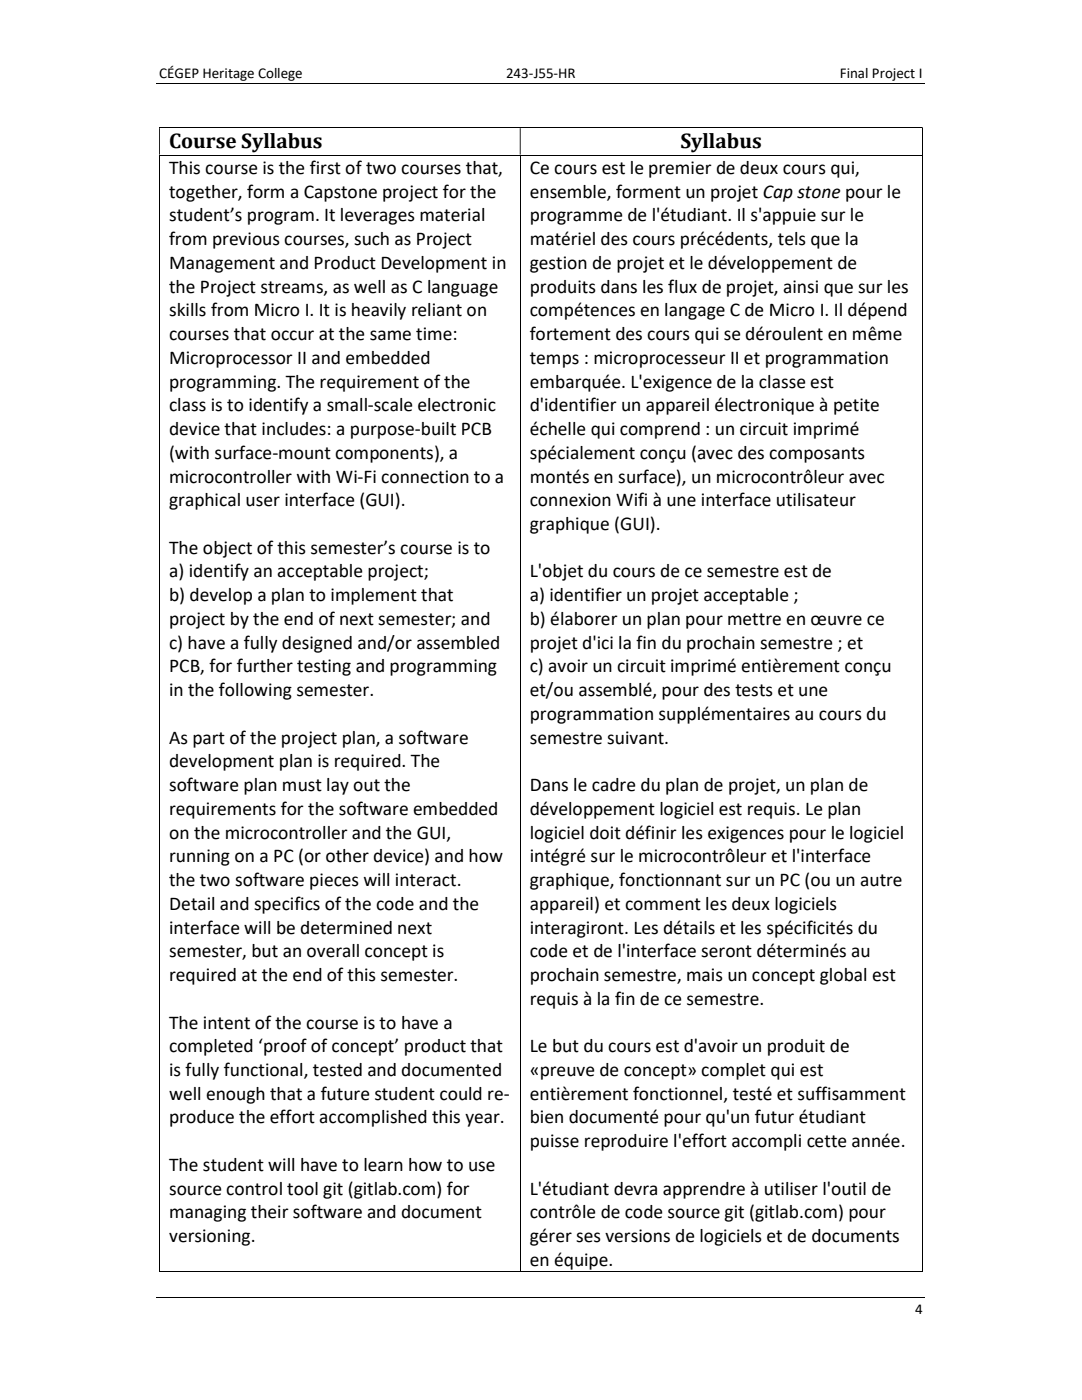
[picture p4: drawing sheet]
<svg xmlns="http://www.w3.org/2000/svg" width="216mm" height="279mm" viewBox="0 0 216 279" stroke-linecap="round" stroke-linejoin="round" font-family="sans-serif">
<defs><g id="words">
<g font-size="4.2">
<text x="33.7" y="29.6">Course Syllabus</text>
<text x="135.8" y="29.6">Syllabus</text>
</g>
<g font-size="3.9">
<text x="33.7" y="34.7">This course is the first of two courses that,</text>
<text x="105.7" y="34.7">Ce cours est le premier de deux cours qui,</text>
<text x="33.7" y="39.5">together, form a Capstone project for the</text>
<text x="105.7" y="39.5">ensemble, forment un projet Cap stone pour le</text>
<text x="33.7" y="44.2">student’s program. It leverages material</text>
<text x="105.7" y="44.2">programme de l'étudiant. Il s'appuie sur le</text>
<text x="33.7" y="48.9">from previous courses, such as Project</text>
<text x="33.7" y="53.7">Management and Product Development in</text>
<text x="105.7" y="48.9">matériel des cours précédents, tels que la</text>
<text x="105.7" y="53.7">gestion de projet et le développement de</text>
<text x="33.7" y="58.4">the Project streams, as well as C language</text>
<text x="105.7" y="58.4">produits dans les flux de projet, ainsi que sur les</text>
<text x="33.7" y="63.2">skills from Micro I. It is heavily reliant on</text>
<text x="105.7" y="63.2">compétences en langage C de Micro I. Il dépend</text>
<text x="33.7" y="67.9">courses that occur at the same time:</text>
<text x="105.7" y="67.9">fortement des cours qui se déroulent en même</text>
<text x="33.7" y="72.6">Microprocessor II and embedded</text>
<text x="33.7" y="77.3">programming. The requirement of the</text>
<text x="105.7" y="72.6">temps : microprocesseur II et programmation</text>
<text x="105.7" y="77.3">embarquée. L'exigence de la classe est</text>
<text x="33.7" y="82.1">class is to identify a small-scale electronic</text>
<text x="105.7" y="82.1">d'identifier un appareil électronique à petite</text>
<text x="33.7" y="86.8">device that includes: a purpose-built PCB</text>
<text x="105.7" y="86.8">échelle qui comprend : un circuit imprimé</text>
<text x="33.7" y="91.6">(with surface-mount components), a</text>
<text x="105.7" y="91.6">spécialement conçu (avec des composants</text>
<text x="33.7" y="96.3">microcontroller with Wi-Fi connection to a</text>
<text x="33.7" y="101">graphical user interface (GUI).</text>
<text x="105.7" y="96.3">montés en surface), un microcontrôleur avec</text>
<text x="105.7" y="101">connexion Wifi à une interface utilisateur</text>
<text x="105.7" y="105.8">graphique (GUI).</text>
<text x="33.7" y="110.5">The object of this semester’s course is to</text>
<text x="33.7" y="115.2">a) identify an acceptable project;</text>
<text x="33.7" y="120">b) develop a plan to implement that</text>
<text x="105.7" y="115.2">L'objet du cours de ce semestre est de</text>
<text x="105.7" y="120">a) identifier un projet acceptable ;</text>
<text x="33.7" y="124.7">project by the end of next semester; and</text>
<text x="105.7" y="124.7">b) élaborer un plan pour mettre en œuvre ce</text>
<text x="33.7" y="129.5">c) have a fully designed and/or assembled</text>
<text x="105.7" y="129.5">projet d'ici la fin du prochain semestre ; et</text>
<text x="33.7" y="134.2">PCB, for further testing and programming</text>
<text x="105.7" y="134.2">c) avoir un circuit imprimé entièrement conçu</text>
<text x="33.7" y="138.9">in the following semester.</text>
<text x="105.7" y="138.9">et/ou assemblé, pour des tests et une</text>
<text x="105.7" y="143.7">programmation supplémentaires au cours du</text>
<text x="33.7" y="148.4">As part of the project plan, a software</text>
<text x="105.7" y="148.4">semestre suivant.</text>
<text x="33.7" y="153.2">development plan is required. The</text>
<text x="33.7" y="157.9">software plan must lay out the</text>
<text x="105.7" y="157.9">Dans le cadre du plan de projet, un plan de</text>
<text x="33.7" y="162.6">requirements for the software embedded</text>
<text x="33.7" y="167.3">on the microcontroller and the GUI,</text>
<text x="105.7" y="162.6">développement logiciel est requis. Le plan</text>
<text x="105.7" y="167.3">logiciel doit définir les exigences pour le logiciel</text>
<text x="33.7" y="172.1">running on a PC (or other device) and how</text>
<text x="105.7" y="172.1">intégré sur le microcontrôleur et l'interface</text>
<text x="33.7" y="176.8">the two software pieces will interact.</text>
<text x="105.7" y="176.8">graphique, fonctionnant sur un PC (ou un autre</text>
<text x="33.7" y="181.6">Detail and specifics of the code and the</text>
<text x="105.7" y="181.6">appareil) et comment les deux logiciels</text>
<text x="33.7" y="186.3">interface will be determined next</text>
<text x="33.7" y="191.1">semester, but an overall concept is</text>
<text x="105.7" y="186.3">interagiront. Les détails et les spécificités du</text>
<text x="105.7" y="191.1">code et de l'interface seront déterminés au</text>
<text x="33.7" y="195.8">required at the end of this semester.</text>
<text x="105.7" y="195.8">prochain semestre, mais un concept global est</text>
<text x="105.7" y="200.5">requis à la fin de ce semestre.</text>
<text x="33.7" y="205.3">The intent of the course is to have a</text>
<text x="33.7" y="210">completed ‘proof of concept’ product that</text>
<text x="105.7" y="210">Le but du cours est d'avoir un produit de</text>
<text x="33.7" y="214.7">is fully functional, tested and documented</text>
<text x="105.7" y="214.7">«preuve de concept» complet qui est</text>
<text x="33.7" y="219.5">well enough that a future student could re-</text>
<text x="105.7" y="219.5">entièrement fonctionnel, testé et suffisamment</text>
<text x="33.7" y="224.2">produce the effort accomplished this year.</text>
<text x="105.7" y="224.2">bien documenté pour qu'un futur étudiant</text>
<text x="33.7" y="233.7">The student will have to learn how to use</text>
<text x="105.7" y="228.9">puisse reproduire l'effort accompli cette année.</text>
<text x="33.7" y="238.4">source control tool git (gitlab.com) for</text>
<text x="105.7" y="238.4">L'étudiant devra apprendre à utiliser l'outil de</text>
<text x="33.7" y="243.2">managing their software and document</text>
<text x="105.7" y="243.2">contrôle de code source git (gitlab.com) pour</text>
<text x="33.7" y="247.9">versioning.</text>
<text x="105.7" y="247.9">gérer ses versions de logiciels et de documents</text>
<text x="105.7" y="252.6">en équipe.</text>
</g>
<g font-size="3">
<text x="31.7" y="15.5">CÉGEP Heritage College</text>
<text x="101" y="15.5">243-J55-HR</text>
<text x="167.6" y="15.5">Final Project I</text>
<text x="182.6" y="262.3">4</text>
</g>
</g></defs>
<path d="M31.2 16.8h153.5M31.7 25.5h152.3M31.7 30.9h152.3M31.8 31v222.9M103.8 31v222.9M184.1 25.6v5.3M184.1 31v222.9M31.2 259h153.5M31.7 253.8h72M103.9 253.8h80.1" fill="none" stroke="#000" stroke-width=".2"/>
<path d="M184 25.4h.1v.2h-.1zM31.7 25.6h.2v5.3h-.2zM103.7 25.6h.2v5.3h-.2z" fill-rule="evenodd" fill="#000"/>
<path d="M184 30.9h.1v.1h-.1zM184 253.7h.1v.2h-.1z" fill="#000"/>
<use href="#words"/>
</svg>
